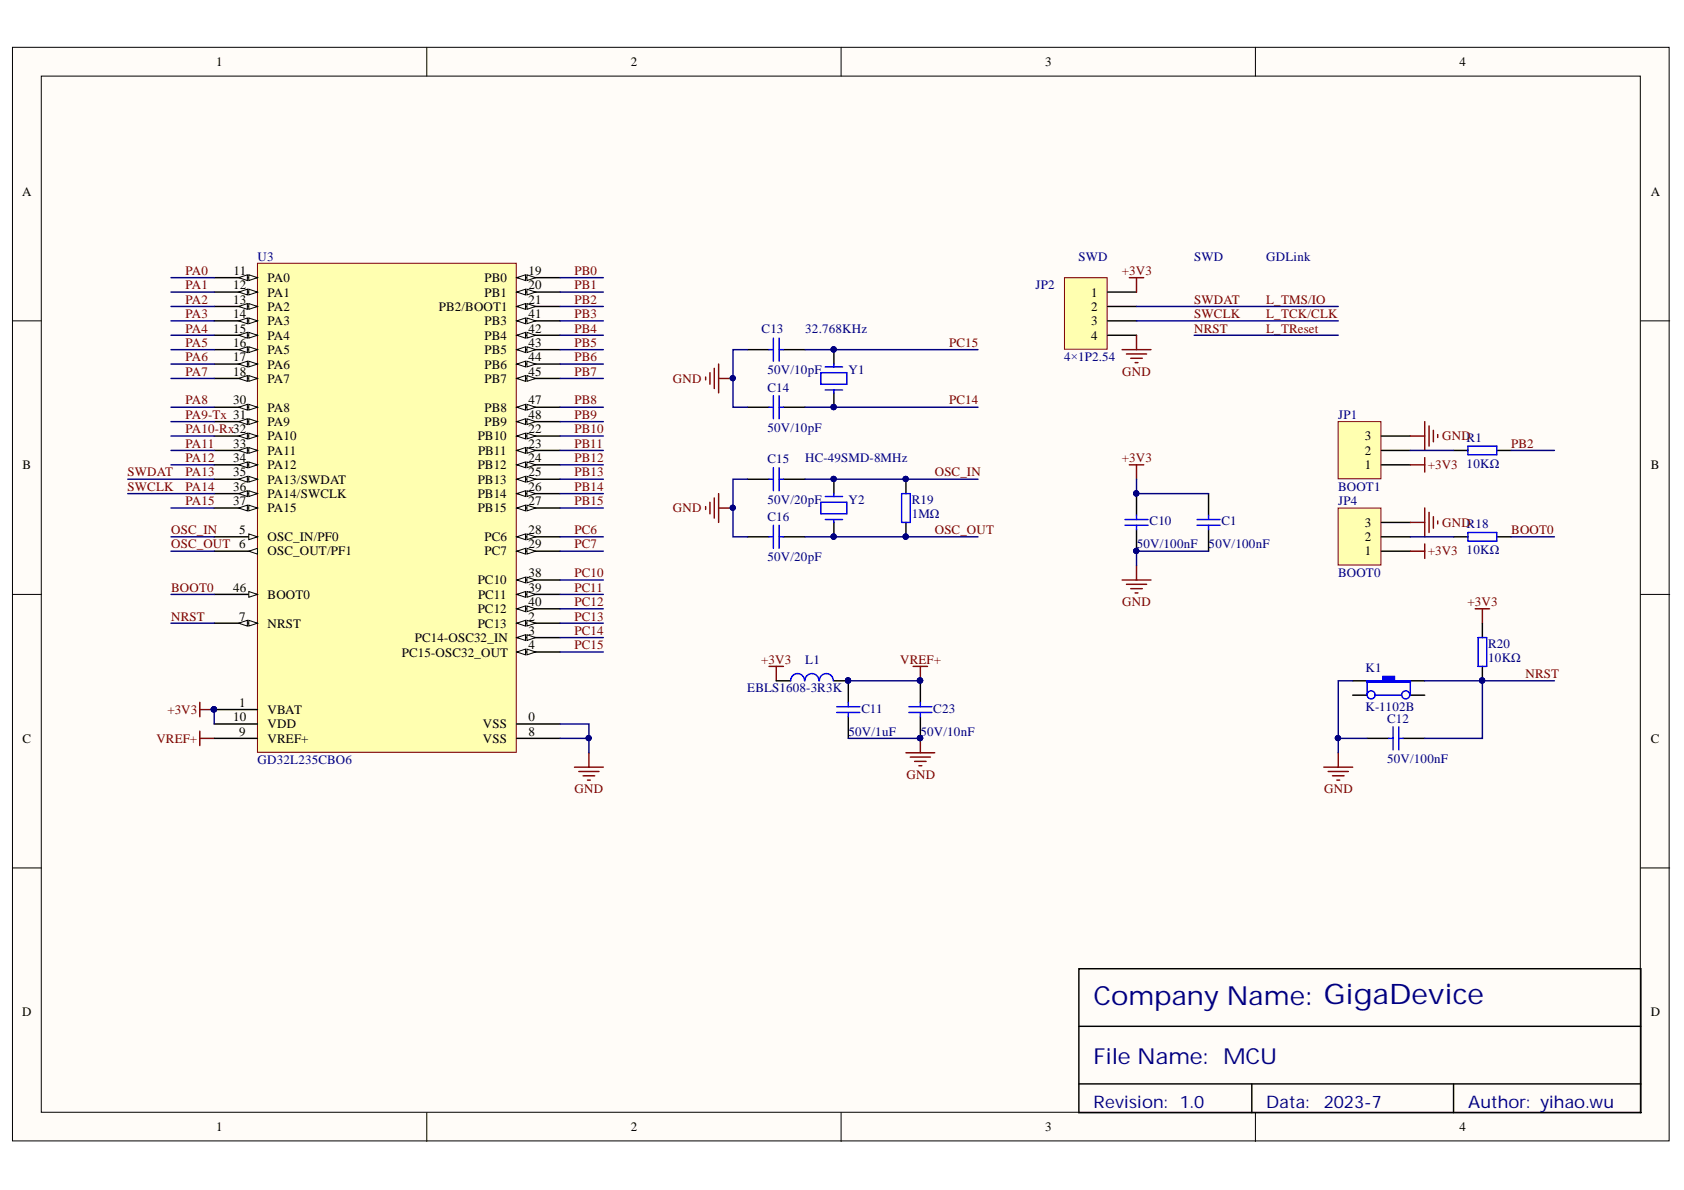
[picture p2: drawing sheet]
<svg xmlns="http://www.w3.org/2000/svg" width="297mm" height="210mm" viewBox="0 0 297 210" stroke-linecap="round" stroke-linejoin="round" font-family="sans-serif">
<defs><g id="words">
<text font-size="4.6" fill="#000080" x="192.9" y="177.3">Company Name: GigaDevice</text>
<text font-size="3.9" fill="#000080" x="192.9" y="187.7">File Name: MCU</text>
<g font-size="3" fill="#000080">
<text x="192.9" y="195.4">Revision: 1.0</text>
<text x="223.3" y="195.4">Data:</text>
<text x="233.5" y="195.4">2023-7</text>
<text x="259" y="195.4">Author: yihao.wu</text>
</g>
<g font-size="2.3">
<text x="38.2" y="11.7">1</text>
<text x="111.2" y="11.7">2</text>
<text x="184.3" y="11.7">3</text>
<text x="257.4" y="11.7">4</text>
<text x="3.9" y="34.5">A</text>
<text x="291.2" y="34.5">A</text>
<text x="41.1" y="51.1">12</text>
<text x="41.1" y="53.6">13</text>
<text x="41.2" y="48.5">11</text>
<text x="47.2" y="49.8">PA0</text>
<text x="47.2" y="52.3">PA1</text>
<text x="85.4" y="49.8">PB0</text>
<text x="85.4" y="52.3">PB1</text>
<text x="93.2" y="48.5">19</text>
<text x="93.2" y="51.1">20</text>
<text x="93.2" y="53.6">21</text>
<text x="192.5" y="52.3">1</text>
<text x="41.1" y="56.1">14</text>
<text x="41.1" y="58.7">15</text>
<text x="47.2" y="54.9">PA2</text>
<text x="47.2" y="57.4">PA3</text>
<text x="47.2" y="59.9">PA4</text>
<text x="77.4" y="54.9">PB2/BOOT1</text>
<text x="85.4" y="57.4">PB3</text>
<text x="85.4" y="59.9">PB4</text>
<text x="93.2" y="56.1">41</text>
<text x="93.2" y="58.7">42</text>
<text x="192.5" y="54.9">2</text>
<text x="192.5" y="57.4">3</text>
<text x="192.5" y="59.9">4</text>
<text x="41.1" y="61.2">16</text>
<text x="41.1" y="63.7">17</text>
<text x="47.2" y="62.5">PA5</text>
<text x="47.2" y="65">PA6</text>
<text x="85.4" y="62.5">PB5</text>
<text x="85.4" y="65">PB6</text>
<text x="93.2" y="61.2">43</text>
<text x="93.2" y="63.7">44</text>
<text x="41.1" y="66.3">18</text>
<text x="41.1" y="71.3">30</text>
<text x="47.2" y="67.5">PA7</text>
<text x="85.4" y="67.5">PB7</text>
<text x="93.2" y="66.3">45</text>
<text x="93.2" y="71.3">47</text>
<text x="47.2" y="72.6">PA8</text>
<text x="47.2" y="75.1">PA9</text>
<text x="47.2" y="77.7">PA10</text>
<text x="84.3" y="77.7">PB10</text>
<text x="85.4" y="72.6">PB8</text>
<text x="85.4" y="75.1">PB9</text>
<text x="93.2" y="73.9">48</text>
<text x="93.2" y="76.4">22</text>
<text x="240.8" y="77.7">3</text>
<text x="4" y="82.8">B</text>
<text x="41.1" y="78.9">33</text>
<text x="41.1" y="81.5">34</text>
<text x="47.2" y="80.2">PA11</text>
<text x="47.2" y="82.8">PA12</text>
<text x="84.3" y="82.8">PB12</text>
<text x="84.3" y="80.2">PB11</text>
<text x="93.2" y="78.9">23</text>
<text x="93.2" y="81.5">24</text>
<text x="240.8" y="82.8">1</text>
<text x="240.8" y="80.2">2</text>
<text x="291.2" y="82.8">B</text>
<text x="41.1" y="84">35</text>
<text x="41.1" y="86.6">36</text>
<text x="41.1" y="89.1">37</text>
<text x="47.2" y="85.3">PA13/SWDAT</text>
<text x="47.2" y="87.8">PA14/SWCLK</text>
<text x="84.3" y="85.3">PB13</text>
<text x="84.3" y="87.8">PB14</text>
<text x="93.2" y="84">25</text>
<text x="93.2" y="86.6">26</text>
<text x="93.2" y="89.1">27</text>
<text x="42.2" y="94.2">5</text>
<text x="47.2" y="95.4">OSC_IN/PF0</text>
<text x="47.2" y="90.4">PA15</text>
<text x="84.3" y="90.4">PB15</text>
<text x="85.4" y="95.4">PC6</text>
<text x="93.2" y="94.2">28</text>
<text x="240.8" y="95.4">2</text>
<text x="240.8" y="92.9">3</text>
<text x="47.2" y="98">OSC_OUT/PF1</text>
<text x="85.4" y="98">PC7</text>
<text x="93.2" y="96.7">29</text>
<text x="93.2" y="101.8">38</text>
<text x="240.8" y="98">1</text>
<text x="41.1" y="104.4">46</text>
<text x="47.2" y="105.7">BOOT0</text>
<text x="84.3" y="103">PC10</text>
<text x="84.3" y="105.7">PC11</text>
<text x="93.2" y="104.4">39</text>
<text x="93.2" y="106.9">40</text>
<text x="42.2" y="109.5">7</text>
<text x="47.2" y="110.7">NRST</text>
<text x="73.2" y="113.3">PC14-OSC32_IN</text>
<text x="84.3" y="110.7">PC13</text>
<text x="84.3" y="108.2">PC12</text>
<text x="93.2" y="109.5">2</text>
<text x="93.2" y="112">3</text>
<text x="70.9" y="115.8">PC15-OSC32_OUT</text>
<text x="93.2" y="114.5">4</text>
<text x="42.2" y="124.7">1</text>
<text x="47.2" y="125.9">VBAT</text>
<text x="4" y="131">C</text>
<text x="41.1" y="127.2">10</text>
<text x="42.2" y="129.7">9</text>
<text x="47.2" y="131">VREF+</text>
<text x="47.2" y="128.5">VDD</text>
<text x="85.2" y="131">VSS</text>
<text x="85.2" y="128.5">VSS</text>
<text x="93.2" y="129.7">8</text>
<text x="93.2" y="127.2">0</text>
<text x="291.2" y="131">C</text>
<text x="3.9" y="179.3">D</text>
<text x="291.2" y="179.3">D</text>
<text x="38.2" y="199.6">1</text>
<text x="111.2" y="199.6">2</text>
<text x="184.3" y="199.6">3</text>
<text x="257.4" y="199.6">4</text>
</g>
<g font-size="2.3" fill="#000080">
<text x="45.4" y="46">U3</text>
<text x="190.3" y="46">SWD</text>
<text x="210.6" y="46">SWD</text>
<text x="223.3" y="46">GDLink</text>
<text x="182.6" y="51.1">JP2</text>
<text x="134.3" y="58.7">C13</text>
<text x="142" y="58.7">32.768KHz</text>
<text x="187.7" y="63.7">4×1P2.54</text>
<text x="135.4" y="69.1">C14</text>
<text x="135.4" y="66">50V/10pF</text>
<text x="149.7" y="66">Y1</text>
<text x="135.4" y="76.2">50V/10pF</text>
<text x="236" y="73.9">JP1</text>
<text x="135.4" y="81.7">C15</text>
<text x="142" y="81.5">HC-49SMD-8MHz</text>
<text x="258.7" y="82.5">10KΩ</text>
<text x="135.4" y="88.8">50V/20pF</text>
<text x="149.7" y="88.8">Y2</text>
<text x="160.8" y="88.8">R19</text>
<text x="236" y="89.1">JP4</text>
<text x="236" y="86.6">BOOT1</text>
<text x="135.4" y="91.9">C16</text>
<text x="160.8" y="91.4">1MΩ</text>
<text x="202.8" y="92.6">C10</text>
<text x="215.5" y="92.6">C1</text>
<text x="135.4" y="99">50V/20pF</text>
<text x="200.5" y="96.7">50V/100nF</text>
<text x="213.2" y="96.7">50V/100nF</text>
<text x="236" y="101.8">BOOT0</text>
<text x="258.7" y="97.7">10KΩ</text>
<text x="142" y="117.1">L1</text>
<text x="240.9" y="118.6">K1</text>
<text x="262.5" y="114.3">R20</text>
<text x="262.5" y="116.8">10KΩ</text>
<text x="131.8" y="122.1">EBLS1608-3R3K</text>
<text x="151.9" y="125.7">C11</text>
<text x="164.6" y="125.7">C23</text>
<text x="240.9" y="125.4">K-1102B</text>
<text x="149.7" y="129.7">50V/1uF</text>
<text x="162.3" y="129.7">50V/10nF</text>
<text x="244.7" y="127.5">C12</text>
<text x="45.4" y="134.8">GD32L235CBO6</text>
<text x="244.7" y="134.6">50V/100nF</text>
</g>
<g font-size="2.3" fill="#800000">
<text x="32.7" y="48.5">PA0</text>
<text x="32.7" y="51.1">PA1</text>
<text x="32.7" y="53.6">PA2</text>
<text x="101.3" y="53.6">PB2</text>
<text x="101.3" y="51.1">PB1</text>
<text x="101.3" y="48.5">PB0</text>
<text x="197.9" y="48.5">+3V3</text>
<text x="210.6" y="53.6">SWDAT</text>
<text x="223.3" y="53.6">L_TMS/IO</text>
<text x="32.7" y="56.1">PA3</text>
<text x="32.7" y="58.7">PA4</text>
<text x="101.3" y="56.1">PB3</text>
<text x="101.3" y="58.7">PB4</text>
<text x="210.6" y="58.7">NRST</text>
<text x="210.6" y="56.1">SWCLK</text>
<text x="223.3" y="56.1">L_TCK/CLK</text>
<text x="223.3" y="58.7">L_TReset</text>
<text x="32.7" y="63.7">PA6</text>
<text x="32.7" y="61.2">PA5</text>
<text x="101.3" y="63.7">PB6</text>
<text x="101.3" y="61.2">PB5</text>
<text x="167.4" y="61.2">PC15</text>
<text x="32.7" y="66.3">PA7</text>
<text x="32.7" y="71.3">PA8</text>
<text x="101.3" y="71.3">PB8</text>
<text x="101.3" y="66.3">PB7</text>
<text x="118.7" y="67.5">GND</text>
<text x="167.4" y="71.3">PC14</text>
<text x="198" y="66.3">GND</text>
<text x="32.7" y="76.4">PA10-Rx32</text>
<text x="32.7" y="73.9">PA9-Tx 31</text>
<text x="101.3" y="76.4">PB10</text>
<text x="101.3" y="73.9">PB9</text>
<text x="254.4" y="77.7">GNDR1</text>
<text x="32.7" y="81.5">PA12</text>
<text x="32.7" y="78.9">PA11</text>
<text x="101.3" y="78.9">PB11</text>
<text x="101.3" y="81.5">PB12</text>
<text x="197.9" y="81.5">+3V3</text>
<text x="251.8" y="82.8">+3V3</text>
<text x="266.6" y="78.9">PB2</text>
<text x="22.5" y="84">SWDAT</text>
<text x="22.5" y="86.6">SWCLK</text>
<text x="32.7" y="84">PA13</text>
<text x="32.7" y="86.6">PA14</text>
<text x="32.7" y="89.1">PA15</text>
<text x="101.3" y="89.1">PB15</text>
<text x="101.3" y="86.6">PB14</text>
<text x="101.3" y="84">PB13</text>
<text x="164.9" y="84">OSC_IN</text>
<text x="30.2" y="94.2">OSC_IN</text>
<text x="101.3" y="94.2">PC6</text>
<text x="118.7" y="90.4">GND</text>
<text x="164.9" y="94.2">OSC_OUT</text>
<text x="254.4" y="92.9">GNDR18</text>
<text x="266.6" y="94.2">BOOT0</text>
<text x="30.2" y="96.7">OSC_OUT 6</text>
<text x="101.3" y="101.8">PC10</text>
<text x="101.3" y="96.7">PC7</text>
<text x="251.8" y="98">+3V3</text>
<text x="30.2" y="104.4">BOOT0</text>
<text x="101.3" y="104.4">PC11</text>
<text x="101.3" y="106.9">PC12</text>
<text x="198" y="106.9">GND</text>
<text x="258.9" y="106.9">+3V3</text>
<text x="30.2" y="109.5">NRST</text>
<text x="101.3" y="109.5">PC13</text>
<text x="101.3" y="112">PC14</text>
<text x="101.3" y="114.5">PC15</text>
<text x="134.3" y="117.1">+3V3</text>
<text x="158.8" y="117.1">VREF+</text>
<text x="269.1" y="119.6">NRST</text>
<text x="29.5" y="125.9">+3V3</text>
<text x="27.6" y="131">VREF+</text>
<text x="159.9" y="137.4">GND</text>
<text x="101.3" y="139.9">GND</text>
<text x="233.6" y="139.9">GND</text>
</g>
</g></defs>
<g fill="#fffcf8" stroke="#000" stroke-width=".18">
<path d="M2.2 8.3h292.2v192.9h-292.2z"/>
<path d="M7.3 13.4h282v182.8h-282z"/>
</g>
<path d="M75.3 8.3v5.1M148.4 8.3v5.1M221.4 8.3v5.1M2.2 56.6h5.1M289.4 56.6h5.1M2.2 104.8h5.1M289.4 104.8h5.1M2.2 153.1h5.1M289.4 153.1h5.1M75.3 196.3v5M148.4 196.3v5M221.4 196.3v5" fill="none" stroke="#000" stroke-width=".18"/>
<g fill="none" stroke="#000" stroke-width=".25">
<path d="M131.8 84.5h3.9M131.8 94.7h3.9M138.2 84.5h3.8M138.2 94.7h3.8M147.1 84.5v2.6M147.1 92.1v2.6M159.8 84.5v2.6M159.8 92.1v2.6M238.6 120.1h2.5M248.8 120.1h2.5M190.3 170.9h99.1v25.4h-99.1zM190.3 181h99.1"/>
<path d="M190.3 191.2h99.1M220.8 191.2v5.1M256.4 191.2v5.1"/>
</g>
<g fill="none" stroke="#00f" stroke-width=".25">
<path d="M135.7 84.5h.7M135.7 94.7h.7M136.4 82.5v4.1M136.4 92.7v4M137.4 84.5h.8M137.4 82.5v4.1M137.4 92.7v4M137.4 94.7h.8M144.8 88.6h4.6v2h-4.6zM145.6 87.6h3M145.6 91.6h3M147.1 87.1v.5"/>
<path d="M147.1 91.6v.5M159 87.1h1.6v5h-1.6z"/>
</g>
<g fill="#000080" stroke="#000080" stroke-width=".18">
<circle cx="147" cy="94.7" r=".46"/>
<circle cx="147" cy="84.5" r=".46"/>
<circle cx="159.7" cy="94.7" r=".46"/>
<circle cx="159.7" cy="84.5" r=".46"/>
<circle cx="129.2" cy="89.6" r=".46"/>
</g>
<path d="M124.5 89.4v.5M125.2 88.6v2M126 87.8v3.6M126.8 87.1v5M126.8 89.6h2.5" fill="none" stroke="#800000" stroke-width=".25"/>
<path d="M241.1 120.1h2.8v-.8h2.1v.8h2.8v.2h-7.7z" fill-rule="evenodd" fill="#00f"/>
<g fill="none" stroke="#00f" stroke-width=".25">
<path d="M258.9 93.9h5.1v1.6h-5.1zM260.7 112.5h1.5v5h-1.5zM241.1 120.1h2.8v-.8h2.1v.8h2.8v.2h-7.7zM241.1 120.1v2.5M242.7 122.6h4.5M245 130.2h.7M245.7 128.2v4.1M246.7 130.2h.8M246.7 128.2v4.1M248.8 120.1v2.5"/>
<circle cx="241.9" cy="122.6" r=".71"/>
<circle cx="248" cy="122.6" r=".71"/>
</g>
<path d="M256.4 94.7h2.5M264 94.7h2.6M261.5 109.9v2.6M261.5 117.5v2.6M238.6 122.6h2.5M241.1 130.2h3.9M247.5 130.2h3.8M248.8 122.6h2.5" fill="none" stroke="#000" stroke-width=".25"/>
<path d="M260.2 107.4h2.5M261.5 107.4v2.5M233.5 135.3h5.1M234.3 136.1h3.5M235 136.8h2.1M235.8 137.6h.5M236.1 132.8v2.5" fill="none" stroke="#800000" stroke-width=".25"/>
<circle cx="261.4" cy="120" r=".46" fill="#000080" stroke="#000080" stroke-width=".18"/>
<path d="M236 89.6h7.6v10.1h-7.6z" fill="#ffffb0" stroke="#800000" stroke-width=".18"/>
<g fill="none" stroke="#000" stroke-width=".25">
<path d="M131.8 71.8h3.9M131.8 61.7h3.9M138.2 71.8h3.8M138.2 61.7h3.8M147.1 61.7v2.5M147.1 69.3v2.5M256.4 79.5h2.5M264 79.5h2.6M200.5 87.1v3.8M200.5 93.4v3.8M213.2 87.1v3.8M213.2 93.4v3.8"/>
<path d="M243.7 97.2h5.1M243.7 94.7h5.1M243.7 92.1h5.1M136.9 120.1h2.6M147.1 120.1h2.5v3.8M149.6 126.4v3.8M162.3 120.1v3.8M162.3 126.4v3.8"/>
</g>
<g fill="none" stroke="#800000" stroke-width=".25">
<path d="M124.5 66.5v.5M125.2 65.7v2.1M126 65v3.5M126.8 64.2v5.1M126.8 66.8h2.5M199.2 82h2.5M200.5 82v2.5M200.5 99.8v2.5M248.8 92.1h2.5M248.8 97.2h2.5M251.3 89.6v5.1M251.3 96v2.5"/>
<path d="M252.1 90.4v3.5M252.8 91.1v2.1M253.6 91.9v.5M135.7 117.5h2.5M136.9 117.5v2.6M161.1 117.5h2.5M162.3 117.5v2.6M197.9 102.3h5.1M198.7 103.1h3.5M199.5 103.8h2M200.2 104.6h.5M35.2 123.9v2.5"/>
<path d="M35.2 125.2h2.6M101.3 135.3h5.1M102.1 136.1h3.6M102.9 136.8h2M103.6 137.6h.5M103.9 132.8v2.5M159.8 132.8h5.1M160.6 133.5h3.5M161.3 134.3h2.1M162.1 135.1h.5M162.3 130.2v2.6"/>
</g>
<g fill="#000080" stroke="#000080" stroke-width=".18">
<circle cx="200.4" cy="97.2" r=".46"/>
<circle cx="200.4" cy="87" r=".46"/>
<circle cx="149.6" cy="120" r=".46"/>
<circle cx="37.7" cy="125.1" r=".47"/>
<circle cx="129.2" cy="66.7" r=".46"/>
<circle cx="147" cy="61.6" r=".46"/>
<circle cx="147" cy="71.8" r=".46"/>
<circle cx="162.3" cy="130.2" r=".46"/>
<circle cx="162.3" cy="120" r=".46"/>
</g>
<g fill="none" stroke="#00f" stroke-width=".25">
<path d="M136.4 59.6v4.1M137.4 59.6v4.1M135.7 71.8h.7M135.7 61.7h.7M136.4 69.8v4.1M137.4 71.8h.8M137.4 69.8v4.1M137.4 61.7h.8M144.8 65.7h4.6v2.1h-4.6zM145.6 68.8h3M145.6 64.7h3M147.1 64.2v.5"/>
<path d="M147.1 68.8v.5M258.9 78.7h5.1v1.5h-5.1zM198.4 91.6h4.1M198.4 92.7h4.1M200.5 90.9v.7M200.5 92.7v.7M211.1 91.6h4.1M211.1 92.7h4.1M213.2 90.9v.7M213.2 92.7v.7M141.9 120.1a1.22 1.22 0 0 0-1.2-1.3 1.22 1.22 0 0 0-1.2 1.3M144.4 120.1a1.23 1.23 0 0 0-1.2-1.3 1.23 1.23 0 0 0-1.2 1.3"/>
<path d="M147 120.1a1.23 1.23 0 0 0-1.2-1.3 1.23 1.23 0 0 0-1.3 1.3M147.6 124.7h4.1M147.6 125.7h4.1M149.6 123.9v.8M149.6 125.7v.7M160.3 124.7h4.1M160.3 125.7h4.1M162.3 123.9v.8M162.3 125.7v.7"/>
</g>
<path d="M236 74.4h7.6v10.1h-7.6z" fill="#ffffb0" stroke="#800000" stroke-width=".18"/>
<path d="M243.7 79.5h5.1M243.7 76.9h5.1M243.7 82h5.1" fill="none" stroke="#000" stroke-width=".25"/>
<path d="M248.8 76.9h2.5M251.3 74.4v5.1M252.1 75.1v3.6M252.8 75.9v2M253.6 76.7v.5M248.8 82h2.5M251.3 80.7v2.6" fill="none" stroke="#800000" stroke-width=".25"/>
<path d="M187.8 49h7.5v12.6h-7.5z" fill="#ffffb0" stroke="#800000" stroke-width=".18"/>
<path d="M195.4 51.5h5.1M195.4 54.1h5.1M195.4 56.6h5.1M195.4 59.1h5.1" fill="none" stroke="#000" stroke-width=".25"/>
<path d="M199.2 49h2.5M200.5 49v2.5M200.5 59.1v2.6M197.9 61.7h5.1M198.7 62.4h3.5M199.5 63.2h2M200.2 64h.5M35.2 129v2.5M35.2 130.2h2.6" fill="none" stroke="#800000" stroke-width=".25"/>
<path d="M45.4 46.4h45.7v86.3h-45.7z" fill="#ffffb0" stroke="#800000" stroke-width=".18"/>
<path d="M37.8 104.8h7.6" fill="none" stroke="#000" stroke-width=".25"/>
<path d="M43.9 104.3l1.5 .5-1.5 .6z" fill="#fffcf8"/>
<path d="M43.9 104.3l1.5 .5-1.5 .6z" fill="none" stroke="#000" stroke-width=".18"/>
<path d="M37.8 109.9h7.6" fill="none" stroke="#000" stroke-width=".25"/>
<path d="M43.9 109.4l1.5 .5-1.5 .5z" fill="#fffcf8"/>
<path d="M43.9 109.4l1.5 .5-1.5 .5z" fill="none" stroke="#000" stroke-width=".18"/>
<path d="M42.1 109.9l1.5-.5v1z" fill="#fffcf8"/>
<path d="M42.1 109.9l1.5-.5v1z" fill="none" stroke="#000" stroke-width=".18"/>
<path d="M37.8 94.7h7.6" fill="none" stroke="#000" stroke-width=".25"/>
<path d="M43.9 94.2l1.5 .5-1.5 .5z" fill="#fffcf8"/>
<path d="M43.9 94.2l1.5 .5-1.5 .5z" fill="none" stroke="#000" stroke-width=".18"/>
<path d="M37.8 97.2h7.6" fill="none" stroke="#000" stroke-width=".25"/>
<path d="M43.9 97.2l1.5-.5v1z" fill="#fffcf8"/>
<path d="M43.9 97.2l1.5-.5v1z" fill="none" stroke="#000" stroke-width=".18"/>
<path d="M37.8 49h7.6" fill="none" stroke="#000" stroke-width=".25"/>
<path d="M43.9 48.5l1.5 .5-1.5 .5z" fill="#fffcf8"/>
<path d="M43.9 48.5l1.5 .5-1.5 .5z" fill="none" stroke="#000" stroke-width=".18"/>
<path d="M42.1 49l1.5-.5v1z" fill="#fffcf8"/>
<path d="M42.1 49l1.5-.5v1z" fill="none" stroke="#000" stroke-width=".18"/>
<path d="M37.8 51.5h7.6" fill="none" stroke="#000" stroke-width=".25"/>
<path d="M43.9 51l1.5 .5-1.5 .5z" fill="#fffcf8"/>
<path d="M43.9 51l1.5 .5-1.5 .5z" fill="none" stroke="#000" stroke-width=".18"/>
<path d="M42.1 51.5l1.5-.5v1z" fill="#fffcf8"/>
<path d="M42.1 51.5l1.5-.5v1z" fill="none" stroke="#000" stroke-width=".18"/>
<path d="M37.8 54.1h7.6" fill="none" stroke="#000" stroke-width=".25"/>
<path d="M43.9 53.5l1.5 .6-1.5 .5z" fill="#fffcf8"/>
<path d="M43.9 53.5l1.5 .6-1.5 .5z" fill="none" stroke="#000" stroke-width=".18"/>
<path d="M42.1 54.1l1.5-.6v1.1z" fill="#fffcf8"/>
<path d="M42.1 54.1l1.5-.6v1.1z" fill="none" stroke="#000" stroke-width=".18"/>
<path d="M37.8 56.6h7.6" fill="none" stroke="#000" stroke-width=".25"/>
<path d="M43.9 56.1l1.5 .5-1.5 .5z" fill="#fffcf8"/>
<path d="M43.9 56.1l1.5 .5-1.5 .5z" fill="none" stroke="#000" stroke-width=".18"/>
<path d="M42.1 56.6l1.5-.5v1z" fill="#fffcf8"/>
<path d="M42.1 56.6l1.5-.5v1z" fill="none" stroke="#000" stroke-width=".18"/>
<path d="M37.8 59.1h7.6" fill="none" stroke="#000" stroke-width=".25"/>
<path d="M43.9 58.6l1.5 .5-1.5 .5z" fill="#fffcf8"/>
<path d="M43.9 58.6l1.5 .5-1.5 .5z" fill="none" stroke="#000" stroke-width=".18"/>
<path d="M42.1 59.1l1.5-.5v1z" fill="#fffcf8"/>
<path d="M42.1 59.1l1.5-.5v1z" fill="none" stroke="#000" stroke-width=".18"/>
<path d="M37.8 61.7h7.6" fill="none" stroke="#000" stroke-width=".25"/>
<path d="M43.9 61.2l1.5 .5-1.5 .5z" fill="#fffcf8"/>
<path d="M43.9 61.2l1.5 .5-1.5 .5z" fill="none" stroke="#000" stroke-width=".18"/>
<path d="M42.1 61.7l1.5-.5v1z" fill="#fffcf8"/>
<path d="M42.1 61.7l1.5-.5v1z" fill="none" stroke="#000" stroke-width=".18"/>
<path d="M37.8 64.2h7.6" fill="none" stroke="#000" stroke-width=".25"/>
<path d="M43.9 63.7l1.5 .5-1.5 .5z" fill="#fffcf8"/>
<path d="M43.9 63.7l1.5 .5-1.5 .5z" fill="none" stroke="#000" stroke-width=".18"/>
<path d="M42.1 64.2l1.5-.5v1z" fill="#fffcf8"/>
<path d="M42.1 64.2l1.5-.5v1z" fill="none" stroke="#000" stroke-width=".18"/>
<path d="M37.8 66.8h7.6" fill="none" stroke="#000" stroke-width=".25"/>
<path d="M43.9 66.2l1.5 .6-1.5 .5z" fill="#fffcf8"/>
<path d="M43.9 66.2l1.5 .6-1.5 .5z" fill="none" stroke="#000" stroke-width=".18"/>
<path d="M42.1 66.8l1.5-.6v1.1z" fill="#fffcf8"/>
<path d="M42.1 66.8l1.5-.6v1.1z" fill="none" stroke="#000" stroke-width=".18"/>
<path d="M37.8 71.8h7.6" fill="none" stroke="#000" stroke-width=".25"/>
<path d="M43.9 71.3l1.5 .5-1.5 .5z" fill="#fffcf8"/>
<path d="M43.9 71.3l1.5 .5-1.5 .5z" fill="none" stroke="#000" stroke-width=".18"/>
<path d="M42.1 71.8l1.5-.5v1z" fill="#fffcf8"/>
<path d="M42.1 71.8l1.5-.5v1z" fill="none" stroke="#000" stroke-width=".18"/>
<path d="M37.8 74.4h7.6" fill="none" stroke="#000" stroke-width=".25"/>
<path d="M43.9 73.9l1.5 .5-1.5 .5z" fill="#fffcf8"/>
<path d="M43.9 73.9l1.5 .5-1.5 .5z" fill="none" stroke="#000" stroke-width=".18"/>
<path d="M42.1 74.4l1.5-.5v1z" fill="#fffcf8"/>
<path d="M42.1 74.4l1.5-.5v1z" fill="none" stroke="#000" stroke-width=".18"/>
<path d="M37.8 76.9h7.6" fill="none" stroke="#000" stroke-width=".25"/>
<path d="M43.9 76.4l1.5 .5-1.5 .5z" fill="#fffcf8"/>
<path d="M43.9 76.4l1.5 .5-1.5 .5z" fill="none" stroke="#000" stroke-width=".18"/>
<path d="M42.1 76.9l1.5-.5v1z" fill="#fffcf8"/>
<path d="M42.1 76.9l1.5-.5v1z" fill="none" stroke="#000" stroke-width=".18"/>
<path d="M37.8 79.5h7.6" fill="none" stroke="#000" stroke-width=".25"/>
<path d="M43.9 78.9l1.5 .6-1.5 .5z" fill="#fffcf8"/>
<path d="M43.9 78.9l1.5 .6-1.5 .5z" fill="none" stroke="#000" stroke-width=".18"/>
<path d="M42.1 79.5l1.5-.6v1.1z" fill="#fffcf8"/>
<path d="M42.1 79.5l1.5-.6v1.1z" fill="none" stroke="#000" stroke-width=".18"/>
<path d="M37.8 82h7.6" fill="none" stroke="#000" stroke-width=".25"/>
<path d="M43.9 81.5l1.5 .5-1.5 .5z" fill="#fffcf8"/>
<path d="M43.9 81.5l1.5 .5-1.5 .5z" fill="none" stroke="#000" stroke-width=".18"/>
<path d="M42.1 82l1.5-.5v1z" fill="#fffcf8"/>
<path d="M42.1 82l1.5-.5v1z" fill="none" stroke="#000" stroke-width=".18"/>
<path d="M37.8 84.5h7.6" fill="none" stroke="#000" stroke-width=".25"/>
<path d="M43.9 84l1.5 .5-1.5 .5z" fill="#fffcf8"/>
<path d="M43.9 84l1.5 .5-1.5 .5z" fill="none" stroke="#000" stroke-width=".18"/>
<path d="M42.1 84.5l1.5-.5v1z" fill="#fffcf8"/>
<path d="M42.1 84.5l1.5-.5v1z" fill="none" stroke="#000" stroke-width=".18"/>
<path d="M37.8 87.1h7.6" fill="none" stroke="#000" stroke-width=".25"/>
<path d="M43.9 86.6l1.5 .5-1.5 .5z" fill="#fffcf8"/>
<path d="M43.9 86.6l1.5 .5-1.5 .5z" fill="none" stroke="#000" stroke-width=".18"/>
<path d="M42.1 87.1l1.5-.5v1z" fill="#fffcf8"/>
<path d="M42.1 87.1l1.5-.5v1z" fill="none" stroke="#000" stroke-width=".18"/>
<path d="M37.8 89.6h7.6" fill="none" stroke="#000" stroke-width=".25"/>
<path d="M43.9 89.1l1.5 .5-1.5 .5z" fill="#fffcf8"/>
<path d="M43.9 89.1l1.5 .5-1.5 .5z" fill="none" stroke="#000" stroke-width=".18"/>
<path d="M42.1 89.6l1.5-.5v1z" fill="#fffcf8"/>
<path d="M42.1 89.6l1.5-.5v1z" fill="none" stroke="#000" stroke-width=".18"/>
<path d="M91.2 49h7.6" fill="none" stroke="#000" stroke-width=".25"/>
<path d="M91.2 49l1.5-.5v1z" fill="#fffcf8"/>
<path d="M91.2 49l1.5-.5v1z" fill="none" stroke="#000" stroke-width=".18"/>
<path d="M92.9 48.5l1.6 .5-1.6 .5z" fill="#fffcf8"/>
<path d="M92.9 48.5l1.6 .5-1.6 .5z" fill="none" stroke="#000" stroke-width=".18"/>
<path d="M91.2 51.5h7.6" fill="none" stroke="#000" stroke-width=".25"/>
<path d="M91.2 51.5l1.5-.5v1z" fill="#fffcf8"/>
<path d="M91.2 51.5l1.5-.5v1z" fill="none" stroke="#000" stroke-width=".18"/>
<path d="M92.9 51l1.6 .5-1.6 .5z" fill="#fffcf8"/>
<path d="M92.9 51l1.6 .5-1.6 .5z" fill="none" stroke="#000" stroke-width=".18"/>
<path d="M91.2 54.1h7.6" fill="none" stroke="#000" stroke-width=".25"/>
<path d="M91.2 54.1l1.5-.6v1.1z" fill="#fffcf8"/>
<path d="M91.2 54.1l1.5-.6v1.1z" fill="none" stroke="#000" stroke-width=".18"/>
<path d="M92.9 53.5l1.6 .6-1.6 .5z" fill="#fffcf8"/>
<path d="M92.9 53.5l1.6 .6-1.6 .5z" fill="none" stroke="#000" stroke-width=".18"/>
<path d="M91.2 56.6h7.6" fill="none" stroke="#000" stroke-width=".25"/>
<path d="M91.2 56.6l1.5-.5v1z" fill="#fffcf8"/>
<path d="M91.2 56.6l1.5-.5v1z" fill="none" stroke="#000" stroke-width=".18"/>
<path d="M92.9 56.1l1.6 .5-1.6 .5z" fill="#fffcf8"/>
<path d="M92.9 56.1l1.6 .5-1.6 .5z" fill="none" stroke="#000" stroke-width=".18"/>
<path d="M91.2 59.1h7.6" fill="none" stroke="#000" stroke-width=".25"/>
<path d="M91.2 59.1l1.5-.5v1z" fill="#fffcf8"/>
<path d="M91.2 59.1l1.5-.5v1z" fill="none" stroke="#000" stroke-width=".18"/>
<path d="M92.9 58.6l1.6 .5-1.6 .5z" fill="#fffcf8"/>
<path d="M92.9 58.6l1.6 .5-1.6 .5z" fill="none" stroke="#000" stroke-width=".18"/>
<path d="M91.2 61.7h7.6" fill="none" stroke="#000" stroke-width=".25"/>
<path d="M91.2 61.7l1.5-.5v1z" fill="#fffcf8"/>
<path d="M91.2 61.7l1.5-.5v1z" fill="none" stroke="#000" stroke-width=".18"/>
<path d="M92.9 61.2l1.6 .5-1.6 .5z" fill="#fffcf8"/>
<path d="M92.9 61.2l1.6 .5-1.6 .5z" fill="none" stroke="#000" stroke-width=".18"/>
<path d="M91.2 64.2h7.6" fill="none" stroke="#000" stroke-width=".25"/>
<path d="M91.2 64.2l1.5-.5v1z" fill="#fffcf8"/>
<path d="M91.2 64.2l1.5-.5v1z" fill="none" stroke="#000" stroke-width=".18"/>
<path d="M92.9 63.7l1.6 .5-1.6 .5z" fill="#fffcf8"/>
<path d="M92.9 63.7l1.6 .5-1.6 .5z" fill="none" stroke="#000" stroke-width=".18"/>
<path d="M91.2 66.8h7.6" fill="none" stroke="#000" stroke-width=".25"/>
<path d="M91.2 66.8l1.5-.6v1.1z" fill="#fffcf8"/>
<path d="M91.2 66.8l1.5-.6v1.1z" fill="none" stroke="#000" stroke-width=".18"/>
<path d="M92.9 66.2l1.6 .6-1.6 .5z" fill="#fffcf8"/>
<path d="M92.9 66.2l1.6 .6-1.6 .5z" fill="none" stroke="#000" stroke-width=".18"/>
<path d="M91.2 71.8h7.6" fill="none" stroke="#000" stroke-width=".25"/>
<path d="M91.2 71.8l1.5-.5v1z" fill="#fffcf8"/>
<path d="M91.2 71.8l1.5-.5v1z" fill="none" stroke="#000" stroke-width=".18"/>
<path d="M92.9 71.3l1.6 .5-1.6 .5z" fill="#fffcf8"/>
<path d="M92.9 71.3l1.6 .5-1.6 .5z" fill="none" stroke="#000" stroke-width=".18"/>
<path d="M91.2 74.4h7.6" fill="none" stroke="#000" stroke-width=".25"/>
<path d="M91.2 74.4l1.5-.5v1z" fill="#fffcf8"/>
<path d="M91.2 74.4l1.5-.5v1z" fill="none" stroke="#000" stroke-width=".18"/>
<path d="M92.9 73.9l1.6 .5-1.6 .5z" fill="#fffcf8"/>
<path d="M92.9 73.9l1.6 .5-1.6 .5z" fill="none" stroke="#000" stroke-width=".18"/>
<path d="M91.2 76.9h7.6" fill="none" stroke="#000" stroke-width=".25"/>
<path d="M91.2 76.9l1.5-.5v1z" fill="#fffcf8"/>
<path d="M91.2 76.9l1.5-.5v1z" fill="none" stroke="#000" stroke-width=".18"/>
<path d="M92.9 76.4l1.6 .5-1.6 .5z" fill="#fffcf8"/>
<path d="M92.9 76.4l1.6 .5-1.6 .5z" fill="none" stroke="#000" stroke-width=".18"/>
<path d="M91.2 79.5h7.6" fill="none" stroke="#000" stroke-width=".25"/>
<path d="M91.2 79.5l1.5-.6v1.1z" fill="#fffcf8"/>
<path d="M91.2 79.5l1.5-.6v1.1z" fill="none" stroke="#000" stroke-width=".18"/>
<path d="M92.9 78.9l1.6 .6-1.6 .5z" fill="#fffcf8"/>
<path d="M92.9 78.9l1.6 .6-1.6 .5z" fill="none" stroke="#000" stroke-width=".18"/>
<path d="M91.2 82h7.6" fill="none" stroke="#000" stroke-width=".25"/>
<path d="M91.2 82l1.5-.5v1z" fill="#fffcf8"/>
<path d="M91.2 82l1.5-.5v1z" fill="none" stroke="#000" stroke-width=".18"/>
<path d="M92.9 81.5l1.6 .5-1.6 .5z" fill="#fffcf8"/>
<path d="M92.9 81.5l1.6 .5-1.6 .5z" fill="none" stroke="#000" stroke-width=".18"/>
<path d="M91.2 84.5h7.6" fill="none" stroke="#000" stroke-width=".25"/>
<path d="M91.2 84.5l1.5-.5v1z" fill="#fffcf8"/>
<path d="M91.2 84.5l1.5-.5v1z" fill="none" stroke="#000" stroke-width=".18"/>
<path d="M92.9 84l1.6 .5-1.6 .5z" fill="#fffcf8"/>
<path d="M92.9 84l1.6 .5-1.6 .5z" fill="none" stroke="#000" stroke-width=".18"/>
<path d="M91.2 87.1h7.6" fill="none" stroke="#000" stroke-width=".25"/>
<path d="M91.2 87.1l1.5-.5v1z" fill="#fffcf8"/>
<path d="M91.2 87.1l1.5-.5v1z" fill="none" stroke="#000" stroke-width=".18"/>
<path d="M92.9 86.6l1.6 .5-1.6 .5z" fill="#fffcf8"/>
<path d="M92.9 86.6l1.6 .5-1.6 .5z" fill="none" stroke="#000" stroke-width=".18"/>
<path d="M91.2 89.6h7.6" fill="none" stroke="#000" stroke-width=".25"/>
<path d="M91.2 89.6l1.5-.5v1z" fill="#fffcf8"/>
<path d="M91.2 89.6l1.5-.5v1z" fill="none" stroke="#000" stroke-width=".18"/>
<path d="M92.9 89.1l1.6 .5-1.6 .5z" fill="#fffcf8"/>
<path d="M92.9 89.1l1.6 .5-1.6 .5z" fill="none" stroke="#000" stroke-width=".18"/>
<path d="M91.2 109.9h7.6" fill="none" stroke="#000" stroke-width=".25"/>
<path d="M91.2 109.9l1.5-.5v1z" fill="#fffcf8"/>
<path d="M91.2 109.9l1.5-.5v1z" fill="none" stroke="#000" stroke-width=".18"/>
<path d="M92.9 109.4l1.6 .5-1.6 .5z" fill="#fffcf8"/>
<path d="M92.9 109.4l1.6 .5-1.6 .5z" fill="none" stroke="#000" stroke-width=".18"/>
<path d="M91.2 112.5h7.6" fill="none" stroke="#000" stroke-width=".25"/>
<path d="M91.2 112.5l1.5-.5v1z" fill="#fffcf8"/>
<path d="M91.2 112.5l1.5-.5v1z" fill="none" stroke="#000" stroke-width=".18"/>
<path d="M92.9 112l1.6 .5-1.6 .5z" fill="#fffcf8"/>
<path d="M92.9 112l1.6 .5-1.6 .5z" fill="none" stroke="#000" stroke-width=".18"/>
<path d="M91.2 115h7.6" fill="none" stroke="#000" stroke-width=".25"/>
<path d="M91.2 115l1.5-.5v1z" fill="#fffcf8"/>
<path d="M91.2 115l1.5-.5v1z" fill="none" stroke="#000" stroke-width=".18"/>
<path d="M92.9 114.5l1.6 .5-1.6 .5z" fill="#fffcf8"/>
<path d="M92.9 114.5l1.6 .5-1.6 .5z" fill="none" stroke="#000" stroke-width=".18"/>
<path d="M91.2 94.7h7.6M37.8 125.2h7.6M37.8 130.2h7.6M37.8 127.7h7.6M91.2 130.2h7.6" fill="none" stroke="#000" stroke-width=".25"/>
<circle cx="37.7" cy="125.1" r=".47" fill="#000080" stroke="#000080" stroke-width=".18"/>
<path d="M91.2 94.7l1.5-.5v1z" fill="#fffcf8"/>
<path d="M91.2 94.7l1.5-.5v1z" fill="none" stroke="#000" stroke-width=".18"/>
<path d="M92.9 94.2l1.6 .5-1.6 .5z" fill="#fffcf8"/>
<path d="M92.9 94.2l1.6 .5-1.6 .5z" fill="none" stroke="#000" stroke-width=".18"/>
<path d="M91.2 97.2h7.6" fill="none" stroke="#000" stroke-width=".25"/>
<path d="M91.2 97.2l1.5-.5v1z" fill="#fffcf8"/>
<path d="M91.2 97.2l1.5-.5v1z" fill="none" stroke="#000" stroke-width=".18"/>
<path d="M92.9 96.7l1.6 .5-1.6 .5z" fill="#fffcf8"/>
<path d="M92.9 96.7l1.6 .5-1.6 .5z" fill="none" stroke="#000" stroke-width=".18"/>
<path d="M91.2 102.3h7.6" fill="none" stroke="#000" stroke-width=".25"/>
<path d="M91.2 102.3l1.5-.5v1z" fill="#fffcf8"/>
<path d="M91.2 102.3l1.5-.5v1z" fill="none" stroke="#000" stroke-width=".18"/>
<path d="M92.9 101.8l1.6 .5-1.6 .5z" fill="#fffcf8"/>
<path d="M92.9 101.8l1.6 .5-1.6 .5z" fill="none" stroke="#000" stroke-width=".18"/>
<path d="M91.2 104.8h7.6" fill="none" stroke="#000" stroke-width=".25"/>
<path d="M91.2 104.8l1.5-.5v1.1z" fill="#fffcf8"/>
<path d="M91.2 104.8l1.5-.5v1.1z" fill="none" stroke="#000" stroke-width=".18"/>
<path d="M92.9 104.3l1.6 .5-1.6 .6z" fill="#fffcf8"/>
<path d="M92.9 104.3l1.6 .5-1.6 .6z" fill="none" stroke="#000" stroke-width=".18"/>
<path d="M91.2 107.4h7.6" fill="none" stroke="#000" stroke-width=".25"/>
<path d="M91.2 107.4l1.5-.5v1z" fill="#fffcf8"/>
<path d="M91.2 107.4l1.5-.5v1z" fill="none" stroke="#000" stroke-width=".18"/>
<path d="M92.9 106.9l1.6 .5-1.6 .5z" fill="#fffcf8"/>
<path d="M92.9 106.9l1.6 .5-1.6 .5z" fill="none" stroke="#000" stroke-width=".18"/>
<path d="M91.2 127.7h7.6" fill="none" stroke="#000" stroke-width=".25"/>
<g fill="#000080" stroke="#000080" stroke-width=".18">
<circle cx="37.7" cy="125.1" r=".47"/>
<circle cx="129.2" cy="89.6" r=".46"/>
<circle cx="147" cy="84.5" r=".46"/>
<circle cx="159.7" cy="84.5" r=".46"/>
<circle cx="147" cy="94.7" r=".46"/>
<circle cx="159.7" cy="94.7" r=".46"/>
<circle cx="236" cy="130.2" r=".46"/>
<circle cx="261.4" cy="120" r=".46"/>
<circle cx="129.2" cy="66.7" r=".46"/>
<circle cx="147" cy="61.6" r=".46"/>
<circle cx="147" cy="71.8" r=".46"/>
<circle cx="200.4" cy="87" r=".46"/>
<circle cx="200.4" cy="97.2" r=".46"/>
<circle cx="149.6" cy="120" r=".46"/>
<circle cx="162.3" cy="120" r=".46"/>
<circle cx="162.3" cy="130.2" r=".46"/>
<circle cx="103.8" cy="130.2" r=".46"/>
</g>
<g fill="none" stroke="#000080" stroke-width=".25">
<path d="M30.2 59.1h7.6M30.2 54.1h7.6M30.2 56.6h7.6M30.2 49h7.6M30.2 51.5h7.6M98.8 59.1h7.6M98.8 54.1h7.6M98.8 56.6h7.6M98.8 49h7.6M98.8 51.5h7.6M200.5 54.1h35.6M200.5 56.6h35.6"/>
<path d="M210.6 59.1h25.5M30.2 71.8h7.6M30.2 74.4h7.6M30.2 79.5h7.6M30.2 66.8h7.6M30.2 64.2h7.6M30.2 61.7h7.6M30.2 76.9h7.6M98.8 71.8h7.6M98.8 74.4h7.6M98.8 79.5h7.6M98.8 66.8h7.6"/>
<path d="M98.8 64.2h7.6M98.8 61.7h7.6M98.8 76.9h7.6M131.8 61.7h-2.5v10.1h2.5M142 61.7h30.5M142 71.8h30.5M248.8 79.5h7.6M266.6 79.5h7.6M22.5 87.1h15.3M22.5 84.5h15.3M30.2 94.7h7.6M30.2 97.2h7.6"/>
<path d="M30.2 89.6h7.6M30.2 82h7.6M98.8 94.7h7.6M98.8 97.2h7.6M98.8 87.1h7.6M98.8 89.6h7.6M98.8 82h7.6M98.8 84.5h7.6M131.8 84.5h-2.5v10.2h2.5M142 84.5h30.5M142 94.7h30.5M200.5 84.5v2.6h12.7"/>
<path d="M213.2 97.2h-12.7v2.6M248.8 94.7h7.6M266.6 94.7h7.6M30.2 109.9h7.6M30.2 104.8h7.6M98.8 109.9h7.6M98.8 104.8h7.6M98.8 112.5h7.6M98.8 115h7.6M98.8 102.3h7.6M98.8 107.4h7.6M37.8 125.2v2.5"/>
<path d="M98.8 130.2h5.1v2.6M98.8 127.7h5.1v2.5M149.6 130.2h12.7M149.6 120.1h12.7M236.1 130.2h5M238.6 120.1h-2.5v12.7M251.3 120.1h22.9M261.5 120.1v10.1h-10.2"/>
</g>
<use href="#words"/>
</svg>
